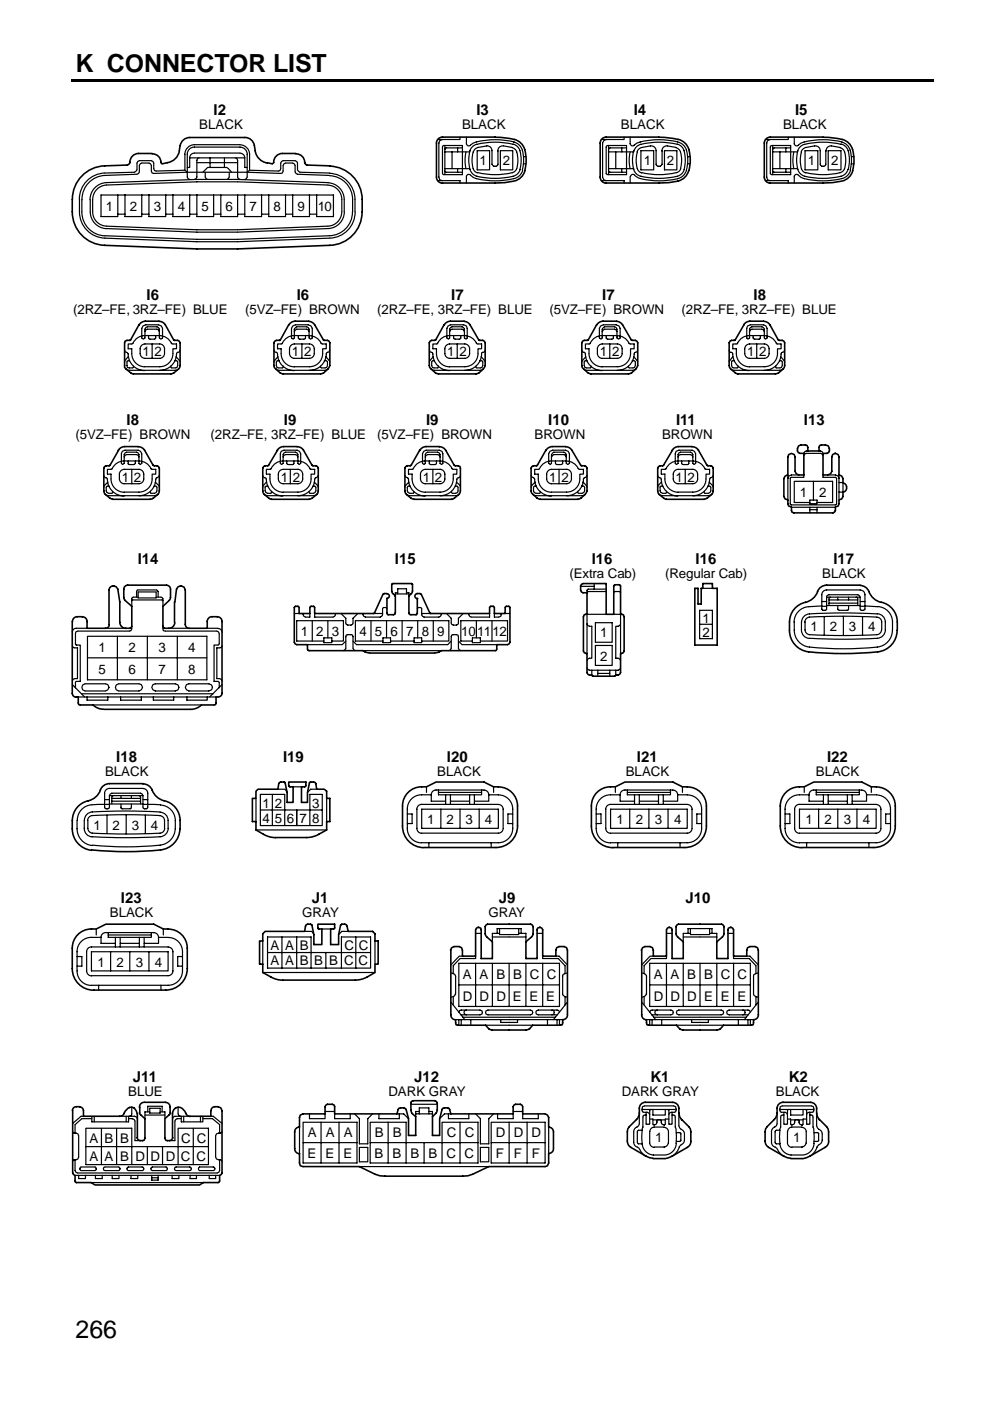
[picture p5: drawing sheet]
<svg xmlns="http://www.w3.org/2000/svg" width="210mm" height="297mm" viewBox="0 0 210 297" stroke-linecap="round" stroke-linejoin="round" font-family="sans-serif">
<defs><g id="words">
<g font-size="5.3">
<text x="16" y="15.2">K CONNECTOR LIST</text>
<text x="16" y="283.7">266</text>
</g>
<g font-size="3.2">
<text x="45.3" y="24.4">I2</text>
<text x="101" y="24.4">I3</text>
<text x="134.4" y="24.4">I4</text>
<text x="168.6" y="24.4">I5</text>
<text x="31.1" y="63.7">I6</text>
<text x="62.9" y="63.7">I6</text>
<text x="95.7" y="63.7">I7</text>
<text x="127.7" y="63.7">I7</text>
<text x="159.8" y="63.7">I8</text>
<text x="26.8" y="90.1">I8</text>
<text x="60.2" y="90.1">I9</text>
<text x="90.3" y="90.1">I9</text>
<text x="116.2" y="90.1">I10</text>
<text x="143.3" y="90.1">I11</text>
<text x="170.4" y="90.1">I13</text>
<text x="29.2" y="119.6">I14</text>
<text x="83.7" y="119.6">I15</text>
<text x="125.5" y="119.6">I16</text>
<text x="147.5" y="119.6">I16</text>
<text x="176.7" y="119.6">I17</text>
<text x="24.6" y="161.6">I18</text>
<text x="60" y="161.6">I19</text>
<text x="94.7" y="161.6">I20</text>
<text x="135" y="161.6">I21</text>
<text x="175.3" y="161.6">I22</text>
<text x="25.7" y="191.4">I23</text>
<text x="66.1" y="191.4">J1</text>
<text x="105.7" y="191.4">J9</text>
<text x="145.4" y="191.4">J10</text>
<text x="28.2" y="229.3">J11</text>
<text x="87.8" y="229.3">J12</text>
<text x="137.9" y="229.3">K1</text>
<text x="167.2" y="229.3">K2</text>
</g>
<g font-size="2.8">
<text x="42.2" y="27.4">BLACK</text>
<text x="98" y="27.4">BLACK</text>
<text x="131.7" y="27.4">BLACK</text>
<text x="166" y="27.4">BLACK</text>
<text x="101.7" y="35.1">1</text>
<text x="106.6" y="35.1">2</text>
<text x="136.5" y="35.1">1</text>
<text x="141.4" y="35.1">2</text>
<text x="171.3" y="35.1">1</text>
<text x="176.2" y="35.1">2</text>
<text x="22.4" y="44.6">1</text>
<text x="27.5" y="44.6">2</text>
<text x="32.6" y="44.6">3</text>
<text x="37.7" y="44.6">4</text>
<text x="42.8" y="44.6">5</text>
<text x="47.8" y="44.6">6</text>
<text x="52.9" y="44.6">7</text>
<text x="58" y="44.6">8</text>
<text x="63.1" y="44.6">9</text>
<text x="67.4" y="44.6">10</text>
<text x="15.5" y="66.7">(2RZ–FE, 3RZ–FE) BLUE</text>
<text x="52" y="66.7">(5VZ–FE) BROWN</text>
<text x="80" y="66.7">(2RZ–FE, 3RZ–FE) BLUE</text>
<text x="116.5" y="66.7">(5VZ–FE) BROWN</text>
<text x="144.5" y="66.7">(2RZ–FE, 3RZ–FE) BLUE</text>
<text x="30.2" y="75.6">1 2</text>
<text x="61.9" y="75.6">1 2</text>
<text x="94.8" y="75.6">1 2</text>
<text x="127.2" y="75.6">1 2</text>
<text x="158.4" y="75.6">1 2</text>
<text x="16" y="93.1">(5VZ–FE) BROWN</text>
<text x="44.6" y="93.1">(2RZ–FE, 3RZ–FE) BLUE</text>
<text x="80" y="93.1">(5VZ–FE) BROWN</text>
<text x="113.4" y="93.1">BROWN</text>
<text x="140.4" y="93.1">BROWN</text>
<text x="25.8" y="102.1">1 2</text>
<text x="59.5" y="102.1">1 2</text>
<text x="89.7" y="102.1">1 2</text>
<text x="116.4" y="102.1">1 2</text>
<text x="143.3" y="102.1">1 2</text>
<text x="169.6" y="105.4">1</text>
<text x="173.7" y="105.4">2</text>
<text x="120.7" y="122.5">(Extra Cab)</text>
<text x="141" y="122.5">(Regular Cab)</text>
<text x="174.3" y="122.5">BLACK</text>
<text x="63.8" y="134.9">1 2 3</text>
<text x="76.2" y="134.9">4 5 6 7 8 9</text>
<text x="97.8" y="134.9">101112</text>
<text x="127.3" y="135.2">1</text>
<text x="148.9" y="132">1</text>
<text x="148.9" y="135">2</text>
<text x="171.9" y="133.8">1</text>
<text x="175.9" y="133.8">2</text>
<text x="180" y="133.8">3</text>
<text x="184.1" y="133.8">4</text>
<text x="20.9" y="138.3">1</text>
<text x="20.9" y="142.9">5</text>
<text x="27.3" y="138.3">2</text>
<text x="27.3" y="142.9">6</text>
<text x="33.6" y="138.3">3</text>
<text x="33.6" y="142.9">7</text>
<text x="39.9" y="138.3">4</text>
<text x="39.9" y="142.9">8</text>
<text x="127.3" y="140.1">2</text>
<text x="22.3" y="164.5">BLACK</text>
<text x="92.7" y="164.5">BLACK</text>
<text x="132.7" y="164.5">BLACK</text>
<text x="173" y="164.5">BLACK</text>
<text x="55.6" y="171.2">1 2</text>
<text x="66.2" y="171.2">3</text>
<text x="19.8" y="175.9">1</text>
<text x="23.9" y="175.9">2</text>
<text x="27.9" y="175.9">3</text>
<text x="32" y="175.9">4</text>
<text x="55.6" y="174.5">4 5 6 7 8</text>
<text x="90.6" y="174.7">1</text>
<text x="94.7" y="174.7">2</text>
<text x="98.7" y="174.7">3</text>
<text x="102.8" y="174.7">4</text>
<text x="130.7" y="174.7">1</text>
<text x="134.8" y="174.7">2</text>
<text x="138.9" y="174.7">3</text>
<text x="142.9" y="174.7">4</text>
<text x="170.8" y="174.7">1</text>
<text x="174.8" y="174.7">2</text>
<text x="178.9" y="174.7">3</text>
<text x="183" y="174.7">4</text>
<text x="23.3" y="194.3">BLACK</text>
<text x="64.1" y="194.3">GRAY</text>
<text x="103.5" y="194.3">GRAY</text>
<text x="57.3" y="201.4">A</text>
<text x="60.5" y="201.4">A</text>
<text x="63.6" y="201.4">B</text>
<text x="73.1" y="201.4">C</text>
<text x="76.1" y="201.4">C</text>
<text x="20.7" y="204.9">1</text>
<text x="24.7" y="204.9">2</text>
<text x="28.8" y="204.9">3</text>
<text x="32.9" y="204.9">4</text>
<text x="57.3" y="204.7">A A B B B C C</text>
<text x="98.1" y="207.6">A A B B C C</text>
<text x="138.6" y="207.6">A A B B C C</text>
<text x="98.1" y="212.2">D D D E E E</text>
<text x="138.6" y="212.2">D D D E E E</text>
<text x="27.2" y="232.3">BLUE</text>
<text x="82.4" y="232.3">DARK GRAY</text>
<text x="131.8" y="232.3">DARK GRAY</text>
<text x="164.5" y="232.3">BLACK</text>
<text x="19" y="242.3">A B B</text>
<text x="38.4" y="242.3">C C</text>
<text x="65.2" y="245.6">E E E</text>
<text x="65.3" y="241.2">A A A</text>
<text x="79.4" y="245.6">B</text>
<text x="79.5" y="241.2">B</text>
<text x="83.2" y="245.6">B B B C</text>
<text x="83.3" y="241.2">B</text>
<text x="94.7" y="241.2">C C</text>
<text x="98.5" y="245.6">C</text>
<text x="105.2" y="241.2">D D D</text>
<text x="105.2" y="245.6">F</text>
<text x="109" y="245.6">F</text>
<text x="112.8" y="245.6">F</text>
<text x="138.9" y="242.2">1</text>
<text x="168.1" y="242.2">1</text>
<text x="19" y="246.2">A A B D D D C C</text>
</g>
</g></defs>
<path d="M15 16.7h183v.5h-183z" fill-rule="evenodd" fill="#000"/>
<g fill="none" stroke="#000" stroke-width=".25">
<path d="M34.1 34.5l.3 .2M39.2 36.1l-6.1 .2-.3-.1-.2-.4v-1.2l-.2-.4-.3-.1h-2.6l-.3 .1-.2 .4v1.4l-.5 .5-6.3 .2a5.6 5.6 0 0 0-5.4 5.6M39.2 36.1v-3.4a2.03 2.03 0 0 1 2-2h9.7a2.08 2.08 0 0 1 2 2v3.4M39.2 36.1l.5 .4M39.7 36.5l-7.1 .3-.3-.1-.2-.4v-1.2l-.2-.4-.3-.1h-1.5l-.4 .1-.2 .4v1.3l-.1 .4-.4 .1-6.7 .3a5.1 5.1 0 0 0-4.9 5.2M39.7 36.5h12.7M40.2 33.5v2h-.5M40.2 33.5h11.7M41.7 34.5h8.7M42.2 33.5l-.3 .1-.2 .4v3.5l-.1 .4-.4 .1M43 36.5l1-1h4.1l1 1M43.5 36.5v1l.2 .4 .3 .1"/>
<path d="M44.5 33.5v2M47.6 33.5v2M48.6 36.5v1l-.2 .4-.3 .1M49.9 33.5l.3 .1 .2 .4v3.5l.1 .4 .4 .1M50.9 31.2h-9.7a1.48 1.48 0 0 0-1.5 1.5v4.8l.2 .4 .3 .1M50.9 32.5h-9.7a1.02 1.02 0 0 0-1 1M50.9 32.5a1.02 1.02 0 0 1 1 1M50.9 31.2a1.48 1.48 0 0 1 1.5 1.5v4.8l-.2 .4-.3 .1M51.9 33.5v2h.5M52.4 36.5l7.1 .3 .4-.1 .1-.4v-1.2l.2-.4 .3-.1h1.6l.3 .1 .2 .4v1.3l.1 .4 .4 .1 6.7 .3M52.9 36.1l6.1 .2 .4-.1 .1-.4v-1.2l.2-.4 .3-.1h2.6l.3 .1 .2 .4v1.4l.5 .5 6.3 .2M52.9 36.1l-.5 .4"/>
<path d="M58 34.5l-.3 .2M69.5 38.7a3.6 3.6 0 0 1 3.5 3.6v2.6a3.5 3.5 0 0 1-3.4 3.6l-19.2 .7h-8.7l-19.2-.7M69.5 39.2a373.1 373.1 0 0 0-47.6 .1 3.1 3.1 0 0 0-2.2 3l-.1 2.6a3 3 0 0 0 3 3 335.8 335.8 0 0 0 47.6-.1 3.1 3.1 0 0 0 2.3-2.9v-2.6a3 3 0 0 0-3-3M69.6 38.7a376.6 376.6 0 0 0-47.8 .1 3.6 3.6 0 0 0-2.7 3.6M69.9 37.2a5.1 5.1 0 0 1 4.9 5.1l-.1 2.6a5 5 0 0 1-4.9 5.1 354.5 354.5 0 0 1-48.4-.1 5.1 5.1 0 0 1-4-5v-2.6M69.9 36.7a5.6 5.6 0 0 1 5.4 5.6v2.6M92.8 38.3h4.7v.5M93.8 29.6l-.6 .2-.2 .5v7.2l.2 .6 .6 .2M93.9 30.9l4.1-.1v6.2l-4.1-.1zM94.3 36.3l.3 .2h3.4M94.3 30.8v6.2M94.3 32.2h5.3"/>
<path d="M94.3 35.8h5.3M95.8 32.2v3.6M97 31.4v.8M97 35.8v.7M97.5 29.1v.5h-4.7M98 31.4h-3.4l-.3 .3M98.8 32.2l-.2 1.8 .2 1.8M98.9 37.5a.5 .5 0 0 1 .3-.5 .5 .5 0 0 1 .5 .1 4.5 4.5 0 0 0 3 1.1l3.4 .1 2.9-.4M98.9 29.1v1.3a.51 .51 0 0 0 .3 .5 .51 .51 0 0 0 .5-.1M98.9 37.5v1.3M99.7 31.9a6.5 6.5 0 0 0 .3 4.8 4 4 0 0 0 3 1 13.5 13.5 0 0 0 6.6-.7l.7-1.1M101.2 31.9h2.6v4.1h-2.6z"/>
<path d="M101.3 31.3l1.9-.4a1.02 1.02 0 0 1 1.1 1v2.9l.4 .4 .8-.1 .1-.3v-2.9M101.3 31.3a2.16 2.16 0 0 0-1.2 2.3 4.4 4.4 0 0 0 .6 2.7l.5 .4M106.1 31.9h2.6v4.1h-2.6zM106.7 30.9a1.02 1.02 0 0 0-1.1 1.1M106.8 30.9l1.8 .4M108.6 31.3a1.3 1.3 0 0 1 1 .9M108.8 30.6a16.2 16.2 0 0 0-8.1 .1 2.04 2.04 0 0 0-1.1 1.3M108.8 30.6a3.1 3.1 0 0 1 1.7 3.3l-.3 2M108.9 30.1a3.1 3.1 0 0 1 2.1 3.4l-.3 2.5M109 30.1l-1.7-.3-2.3-.2a14.3 14.3 0 0 0-4.7 .7l-.6 .5M109.6 32.2l.2 1.1a4.6 4.6 0 0 1-.6 3 11.8 11.8 0 0 1-6 .6l-1.9-.3M110.8 36.1a2.44 2.44 0 0 1-1.8 1.8"/>
<path d="M111 33.2h.5M111 34.7h.5M127.5 38.3h4.8v.5M128.5 29.6l-.5 .2-.2 .5v7.2l.2 .6 .5 .2M128.6 30.9l4.2-.1v6.2l-4.2-.1zM129 36.3l.4 .2h3.4M129 32.2h5.4M129 35.8h5.4M129 30.8v6.2M130.6 32.2v3.6M131.8 31.4v.8M131.8 35.8v.7"/>
<path d="M132.3 29.1v.5h-4.8M132.8 31.4h-3.4h-.3l-.1 .3M133.6 29.1v1.3a.51 .51 0 0 0 .3 .5 .51 .51 0 0 0 .6-.1M133.6 32.2l-.2 1.8 .2 1.8M133.6 37.5v1.3M133.7 37.5a.5 .5 0 0 1 .3-.5 .5 .5 0 0 1 .5 .1l.6 .5 .6 .2M134.4 31.9a6.5 6.5 0 0 0 .4 4.8 4.5 4.5 0 0 0 3 1 13.5 13.5 0 0 0 6.6-.7l.7-1.1M135.1 32.2l-.2 1.1a4.9 4.9 0 0 0 .6 3l.5 .4M135.7 30.1a15.3 15.3 0 0 1 8.8 .3 4.7 4.7 0 0 1 1.3 4.4l-.3 1.2M135.8 30.1l-.8 .2-.5 .5M135.9 31.9h2.7v4.1h-2.7zM140.4 31.9v2.9l-.4 .4-.8-.1-.1-.3v-2.9a1.04 1.04 0 0 0-1.2-1l-1.8 .4a1.34 1.34 0 0 0-1 .9"/>
<path d="M140.9 31.9h2.6v4.1h-2.6zM143.3 31.3a1.3 1.3 0 0 1 1 .9M143.4 36.6a15.9 15.9 0 0 1-7.3 0M143.4 31.3l-1.9-.4a1.02 1.02 0 0 0-1.1 1.1M143.6 30.6a16.2 16.2 0 0 0-8.1 .1 2.04 2.04 0 0 0-1.1 1.3M143.6 30.6a3.1 3.1 0 0 1 1.7 3.3l-.3 2M144.3 32.2l.2 1.8-.2 1.8M144.3 35.8a1.28 1.28 0 0 1-.9 .8M145.5 36.1a3 3 0 0 1-3.1 2 17 17 0 0 1-6.6-.2M145.8 33.2h.5M145.8 34.7h.5M162.3 38.3h4.8v.5"/>
<path d="M163.3 29.6l-.6 .2-.1 .5v7.2l.1 .6 .6 .2M163.4 30.9l4.2-.1v6.2l-4.2-.1zM163.8 36.3l.4 .2h3.4M163.8 32.2h5.3M163.8 35.8h5.3M163.8 30.8v6.2M165.4 32.2v3.6M166.6 31.4v.8M166.6 35.8v.7M167.1 29.1v.5h-4.8M167.6 31.4h-3.4h-.3l-.1 .3M168.3 32.2l-.2 1.8 .2 1.8"/>
<path d="M168.4 29.1v1.3a.51 .51 0 0 0 .3 .5 .51 .51 0 0 0 .5-.1M169.2 31.9a6.5 6.5 0 0 0 .4 4.8 4 4 0 0 0 2.9 1 13.4 13.4 0 0 0 6.6-.7l.7-1.1M169.2 30.8a7.9 7.9 0 0 1 4.2-1.1l1.1-.1a13.3 13.3 0 0 1 4.5 .7 3.8 3.8 0 0 1 1.5 3.6l-.2 2.1M169.9 32.2l-.2 1.1a4.9 4.9 0 0 0 .6 3l.5 .4M170.6 30.6a2.04 2.04 0 0 0-1.5 1.4M170.7 30.6a16.7 16.7 0 0 1 7.6 0M170.7 31.9h2.7v4.1h-2.7zM172.7 30.9h.1a1.02 1.02 0 0 1 1.1 1v2.9l.3 .4 .8-.1 .1-.3v-2.9M172.7 30.9l-1.8 .4a1.34 1.34 0 0 0-1 .9M175.6 31.9h2.7v4.1h-2.7zM178.1 31.3l-1.8-.4a1.02 1.02 0 0 0-1.1 1.1M178.1 31.3a1.3 1.3 0 0 1 1 .9"/>
<path d="M178.3 30.5a3 3 0 0 1 1.8 3.4l-.3 2M178.5 37.9l-2.3 .4h-1.7a14 14 0 0 1-4.7-.7l-.6-.5a.5 .5 0 0 0-.5-.1 .5 .5 0 0 0-.3 .5v1.3M179.1 32.2l.2 1.1a4.6 4.6 0 0 1-.6 3 11.8 11.8 0 0 1-6 .6l-1.8-.3M180.3 36.1a2.44 2.44 0 0 1-1.8 1.8M180.5 33.2h.6M180.5 34.7h.6M16.8 42.3v2.6a5.6 5.6 0 0 0 5.5 5.6M19.1 42.3a5.9 5.9 0 0 0 1 5.1 3.6 3.6 0 0 0 2.4 1.1M25 41.3v4.6h-3.6v-4.6h25.4M25 45.4h1.5M26.5 41.3v4.6h3.6v-4.6M30.1 45.4h1.5"/>
<path d="M31.6 41.3v4.6h3.5v-4.6M35.1 45.4h1.6M36.7 41.3v4.6h3.5v-4.6M40.2 45.4h1.5M41.7 41.3v4.6h3.6v-4.6M45.3 45.4h1.5M46.8 41.3h3.6v4.6h-3.6zM50.4 41.3h1.5M50.4 45.4h1.5M51.9 41.3h3.6v4.6h-3.6zM55.5 41.3h1.5M55.5 45.4h1.5"/>
<path d="M57 41.3h3.5v4.6h-3.5zM60.5 41.3h1.6M60.5 45.4h1.6M62.1 41.3h3.5v4.6h-3.5zM65.6 41.3h1.5M65.6 45.4h1.5M67.1 41.3h3.6v4.6h-3.6zM75.3 44.9a5.5 5.5 0 0 1-5.4 5.6l-19.5 .8h-8.7l-19.5-.8M26.4 74.2l.1 .4 .5 .2 .2 .2a3.5 3.5 0 0 0 3.4 3.6M26.8 78.3l.6 .2h9.8l.6-.2M27.2 75.6l-.8 .9v.2M27.4 76.5l-.5 .1 .1 1.3 1.1 .1 .3-.2-.1-.2"/>
<path d="M30 73.2l.7-.3h3.2a1.05 1.05 0 0 1 1 1v1.1a1.05 1.05 0 0 1-1 1h-3.2a1.05 1.05 0 0 1-1-1v-1.1zM30.3 69.1l.6-.2h2.7l.6 .2 .3 .5v2.1l-.4 .2-.3-.2v-1.9l-.2-.3-.3-.2h-2.1l-.3 .2-.2 .3v1.9l-.3 .2-.3-.2v-2.1zM30.7 70.3l.2-.3 .3-.2h2.1l.3 .2 .2 .3M31.5 71.1v.6l.3 .2 1.1-.1 .1-.7M32.3 72.9v3.1M33.9 71.2a3 3 0 0 1 2.6 1.7h.9v1h-.7a3 3 0 0 1-2.8 3.9h-3.2M33.9 71.1h-3.2a2.98 2.98 0 0 0-2.7 1.8h-.8v1h.7a3 3 0 0 0 2.8 3.9M37.1 76.5h.3l.3 .2v.8l-.2 .4-1.1 .1-.2-.2v-.2M37.3 75.6l.9 1.1M38.2 74.2l-.2 .4-.5 .2a3.7 3.7 0 0 1-3.6 3.7M58.1 74.2l.2 .4 .5 .2a3.7 3.7 0 0 0 3.6 3.8M58.5 78.3l.6 .2h9.8l.6-.2"/>
<path d="M58.9 75.6l-.8 1.1M59.2 76.5h-.4l-.2 .2v.8l.2 .4 1.1 .1 .2-.2-.1-.2M61.7 73.2l.7-.3h3.2a1.05 1.05 0 0 1 1 1v1.1a1.05 1.05 0 0 1-1 1h-3.2a1.05 1.05 0 0 1-1-1v-1.1zM62.1 69.1l.6-.2h2.7l.6 .2 .2 .5v2.1l-.3 .2-.4-.2v-1.9l-.1-.3-.4-.2h-2.1l-.5 .5v1.9l-.3 .2-.3-.2v-2.1zM62.4 70.3l.5-.5h2.1l.4 .2 .1 .3M63.2 71.1v.6l.4 .2 1.1-.1 .1-.7M64 72.9v3.1M65.5 71.2a2.95 2.95 0 0 1 2.7 1.7h1v1h-.8a3 3 0 0 1-2.8 3.9h-3.2a3 3 0 0 1-2.8-3.9h-.8v-1h1l.1-.1M65.6 71.1h-3.2a2.75 2.75 0 0 0-2.5 1.6M68.7 76.5h.5l.2 .2v.8l-.1 .4-1.1 .1-.3-.2 .1-.2M69.1 75.6l.8 1.1M69.9 74.2l-.1 .4-.5 .2a3.7 3.7 0 0 1-3.7 3.7"/>
<path d="M91 74.2l.2 .4 .5 .2a3.7 3.7 0 0 0 3.6 3.8M91.4 78.3l.6 .2h9.9l.5-.2M91.9 75.6l-.9 1.1M92.1 76.5h-.3l-.3 .2v.8l.2 .4 1.1 .1 .2-.4M95 69.1l.5-.2h2.8l.6 .2 .2 .5v2.1l-.3 .2-.3-.2v-1.9l-.2-.3-.3-.2h-2.2l-.3 .2-.2 .3v1.9l-.2 .2-.4-.2v-2.1zM95.3 70.3l.2-.3 .3-.2h2.2l.3 .2 .2 .3M96.2 71.1v.6l.3 .2 1.1-.1 .1-.7M96.9 72.9v3.1M98.5 71.2a2.95 2.95 0 0 1 2.7 1.7h.9v1h-.8a3 3 0 0 1-2.7 3.9h-3.3a3 3 0 0 1-2.8-3.9h-.7v-1h.9l.1-.1M98.6 71.1h-3.3a2.75 2.75 0 0 0-2.5 1.6M99.6 75v-1.1a1.04 1.04 0 0 0-1-1h-3.3a1.05 1.05 0 0 0-1 1v1.1a1.05 1.05 0 0 0 1 1h3.3a1.05 1.05 0 0 0 1-1M101.7 76.5h.4l.3 .2v.8l-.2 .4-1.1 .1-.3-.2 .1-.2"/>
<path d="M102 75.6l.9 1.1M102.9 74.2l-.2 .4-.6 .2a3.5 3.5 0 0 1-3.5 3.7M123.4 74.2l.1 .4 .5 .2a3.7 3.7 0 0 0 3.7 3.8M123.8 78.3l.6 .2h9.8l.6-.2M124.2 75.6l-.8 1.1M124.5 76.5h-.4l-.2 .2v.8l.1 .4 1.1 .1 .3-.2-.1-.2M126.7 73.9a1.05 1.05 0 0 1 1-1h3.2a1.04 1.04 0 0 1 1 1v1.1a1.04 1.04 0 0 1-1 1h-3.2a1.04 1.04 0 0 1-1-1v-1.1M127.3 69.1l.6-.2h2.7l.6 .2 .3 .5v2.1l-.4 .2-.3-.2v-1.9l-.2-.3-.3-.2h-2.1l-.5 .5v1.9l-.3 .2-.3-.2v-2.1zM127.7 70.3l.5-.5h2.1l.3 .2 .2 .3M128.5 71.1v.6l.4 .2 1.1-.1v-.7M129.3 72.9v3.1M130.8 71.2a2.95 2.95 0 0 1 2.7 1.7h1v1h-.8a3 3 0 0 1-2.8 3.9h-3.2a3 3 0 0 1-2.8-3.9h-.8v-1h1v-.1"/>
<path d="M130.9 71.1h-3.2a2.75 2.75 0 0 0-2.5 1.6M134 76.5h.5l.2 .2v.8l-.2 .4-1.1 .1-.2-.2 .1-.2M134.4 75.6l.8 1.1M135.2 74.2l-.2 .4-.5 .2a3.7 3.7 0 0 1-3.6 3.7M154.6 74.2l.1 .4 .6 .2a3.7 3.7 0 0 0 3.5 3.8M154.9 78.3l.7 .2h9.8l.6-.2M155.4 75.6l-.8 .9v.2M155.7 76.5l-.6 .1v.9l.2 .4 1 .1 .2-.2v-.2M158.5 69.1l.6-.2h2.8l.5 .2 .2 .5v2.1l-.3 .2-.2-.2v-1.9l-.2-.3-.4-.2h-2.1l-.3 .2-.2 .3v1.9l-.3 .2-.3-.2v-2.1zM158.9 70.3l.2-.3 .3-.2h2.1l.4 .2 .2 .3M159.7 71.1v.6l.3 .2 1.1-.1 .1-.7M160.4 72.9v3.1"/>
<path d="M162.1 71.1h-3.2a2.8 2.8 0 0 0-2.6 1.8h-.9v1h.7a3 3 0 0 0 2.8 3.9h3.2a3 3 0 0 0 2.7-3.9h.8v-1h-.9a2.78 2.78 0 0 0-2.6-1.7M163.1 75v-1.1a1.04 1.04 0 0 0-1-1h-3.2a1.05 1.05 0 0 0-1 1v1.1a1.05 1.05 0 0 0 1 1h3.2a1.05 1.05 0 0 0 1-1M165.3 76.5h.3l.3 .2v.8l-.2 .4-1.1 .1-.2-.2 .1-.2M165.5 75.6l.9 1.1M166.4 74.2l-.2 .4-.5 .2a3.7 3.7 0 0 1-3.6 3.7M25.9 95.7l.6-.3h2.8l.5 .3 .3 .5v2l-.4 .3-.2-.3v-1.8l-.2-.4-.3-.1h-2.2l-.3 .1-.2 .4v1.8l-.3 .3-.3-.3v-2zM26.3 96.9l.2-.4 .3-.1h2.2l.3 .1 .2 .4M27.2 97.7v.7l.2 .1 1.1-.1 .2-.2v-.5M27.9 99.5v3.1M59.3 99.8l.7-.3h3.2a1.05 1.05 0 0 1 1 1v1a1.05 1.05 0 0 1-1 1.1h-3.2a1.05 1.05 0 0 1-1-1.1v-1zM59.6 95.7l.6-.3h2.8l.5 .3 .3 .5v2l-.4 .3-.2-.3v-1.8l-.2-.4-.3-.1h-2.2l-.3 .1-.2 .4v1.8l-.3 .3-.3-.3v-2zM60 96.9l.2-.4 .3-.1h2.2l.3 .1 .2 .4"/>
<path d="M60.8 97.7v.5l.3 .3 1.1-.1 .1-.7M61.6 99.5v3.1M89.8 95.7l.5-.3h2.8l.6 .3 .2 .5v2l-.3 .3-.3-.3v-1.8l-.2-.4-.3-.1h-2.1l-.4 .1-.1 .4v1.8l-.3 .3-.3-.3v-2zM90.2 96.9l.1-.4 .4-.1h2.1l.3 .1 .2 .4M91 97.7v.5l.3 .3 1.2-.1v-.7M91.8 99.5v3.1M116.2 99.8l.7-.3h3.2a1.05 1.05 0 0 1 1.1 1v1a1.05 1.05 0 0 1-1.1 1.1h-3.2a1.05 1.05 0 0 1-1-1.1v-1zM116.6 95.7l.6-.3h2.7l.6 .3 .2 .5v2l-.3 .3-.3-.3v-1.8l-.2-.4-.4-.1h-2.1l-.5 .5v1.8l-.2 .3-.4-.3v-2zM116.9 96.9l.5-.5h2.1l.4 .1 .2 .4M117.8 97.7v.5l.3 .3 1.1-.1 .1-.7M118.5 99.5v3.1M120.1 97.8a2.95 2.95 0 0 1 2.7 1.7h.9v1h-.8a3 3 0 0 1-2.8 3.8h-3.2"/>
<path d="M120.1 97.7h-3.2a2.8 2.8 0 0 0-2.6 1.8h-.9v1h.7a3 3 0 0 0 2.8 3.9M141.2 99.3l-.1 .2h-.9v1h.8a3 3 0 0 0 2.8 3.9M141.2 99.3a2.75 2.75 0 0 1 2.6-1.6l3.1 .1a2.78 2.78 0 0 1 2.6 1.7h1v1h-.8a3 3 0 0 1-2.8 3.8h-3.1M143.1 99.8l.7-.3h3.1a1.05 1.05 0 0 1 1 1v1a1.05 1.05 0 0 1-1 1.1h-3.1a1.05 1.05 0 0 1-1.1-1.1v-1zM143.3 95.7l.6-.3h2.8l.5 .3 .3 .5v2l-.3 .3-.3-.3v-1.8l-.2-.4-.3-.1h-2.1l-.4 .1-.1 .4v1.8l-.4 .3-.2-.3v-2zM143.8 96.9l.1-.4 .4-.1h2.1l.3 .1 .2 .4M144.5 97.7v.5l.4 .3 1.1-.1v-.7M145.3 99.5v3.1M170.4 96.6l.2-.3 .3-.2h3.1l.3 .2 .2 .3M171.3 95.6l-.7 .2-.2 .3M173.7 95.6l.6 .2 .2 .3M22 100.8l.1 .3 .6 .3a3.7 3.7 0 0 0 3.6 3.8"/>
<path d="M22.4 104.8l.6 .3h9.8l.6-.3M22.9 102.2l-.9 .9v.2M23.1 103.1h-.3l-.3 .2v.8l.2 .3 .3 .2h.7l.3-.2-.1-.2M25.3 100.5a1.05 1.05 0 0 1 1-1h3.2a1.04 1.04 0 0 1 1 1v1a1.04 1.04 0 0 1-1 1.1h-3.2a1.04 1.04 0 0 1-1-1.1v-1M26.3 104.3h3.2a3 3 0 0 0 2.8-3.8h.7v-1h-.9a2.86 2.86 0 0 0-2.6-1.8h-3.2a2.8 2.8 0 0 0-2.6 1.8h-.9v1h.7a3 3 0 0 0 2.8 3.9M32.7 103.1h.3l.3 .2v.8l-.2 .3-.3 .2h-.8l-.2-.2 .1-.2M32.9 102.2l.9 .9v.2M33.8 100.8l-.2 .3-.5 .3a3.7 3.7 0 0 1-3.6 3.7M55.7 100.8l.1 .3 .6 .3a3.7 3.7 0 0 0 3.5 3.8M56 104.8l.7 .3h9.8l.6-.3M56.5 102.2l-.8 .9v.2M56.8 103.1l-.6 .1v.9l.2 .3 .3 .2h.7l.3-.2-.1-.2"/>
<path d="M60 104.3h3.2a3 3 0 0 0 2.8-3.8h.7v-1h-.9a2.86 2.86 0 0 0-2.6-1.8h-3.2a2.8 2.8 0 0 0-2.6 1.8h-.9v1h.7a3 3 0 0 0 2.8 3.9M66.4 103.1h.3l.3 .2v.8l-.2 .3-.3 .2h-.8l-.2-.4M66.6 102.2l.7 .7 .2 .4M67.5 100.8l-.2 .3-.5 .3a3.7 3.7 0 0 1-3.6 3.7M85.9 100.8l.1 .3 .5 .3a3.7 3.7 0 0 0 3.7 3.8M86.2 104.8l.7 .3h9.7l.7-.3M86.7 102.2l-.8 .9v.2M87 103.1h-.4l-.2 .2v.8l.1 .3 .4 .2h.7l.2-.2-.1-.2M90.2 104.3h3.1a3 3 0 0 0 2.8-3.8h.8v-1h-.9a3.1 3.1 0 0 0-2.7-1.8h-3.1a2.8 2.8 0 0 0-2.7 1.8h-.9v1h.8a3 3 0 0 0 2.8 3.9M94.3 101.5v-1a1.04 1.04 0 0 0-1-1h-3.1a1.05 1.05 0 0 0-1.1 1l.1 1a1.05 1.05 0 0 0 1 1.1h3.1a1.05 1.05 0 0 0 1-1.1M96.5 103.1h.4l.2 .2-.1 1.1-1.1 .2-.2-.2 .1-.2M96.8 102.2l.7 .7 .1 .4"/>
<path d="M97.6 100.8l-.1 .3-.6 .3a3.7 3.7 0 0 1-3.6 3.7M112.6 100.8l.2 .3 .5 .3a3.7 3.7 0 0 0 3.6 3.8M113 104.8l.6 .3h9.8l.6-.3M113.5 102.2l-.7 .7-.2 .4M113.7 103.1h-.3l-.3 .2v.8l.2 .3 .3 .2h.8l.2-.2v-.2M123.3 103.1h.4l.3 .2v.8l-.2 .3-.4 .2h-.7l-.3-.2 .1-.2M123.6 102.2l.7 .7 .2 .4M124.5 100.8l-.2 .3-.5 .3a3.7 3.7 0 0 1-3.7 3.7M139.4 100.8l.1 .3 .6 .3a3.7 3.7 0 0 0 3.6 3.8M139.8 104.8l.7 .3h9.7l.7-.3M140.2 102.2l-.8 .9v.2M140.5 103.1l-.5 .1v.9l.1 .3 .4 .2h.6l.3-.2-.1-.2"/>
<path d="M150.1 103.1h.4l.2 .2v.8l-.2 .3-.3 .2h-.8l-.1-.2 .1-.2M150.4 102.2l.6 .7 .2 .4M151.2 100.8l-.2 .3-.5 .3a3.7 3.7 0 0 1-3.6 3.7M167 100.7v5.3M167.8 107.6h9.3M169.3 100.7h-1.5l-.6 .3-.2 .5M170.4 100.7v.5l-2.8 .1v5.7h9.7l.1-5.5-.3-.3h-2.6v-.5M171.7 106h1.5v.8h-1.5zM171.7 106.5h-3.3v-4.4h8.1v4.4h-3.3M171.7 107.6v1.1M171.7 108.1h1.5M172.5 102.1v3.9"/>
<path d="M173.2 107.6v1.1M175.5 100.7h1.6l.6 .3 .2 .5M177.9 102.3h.8v2h-.8M177.9 100.7v5.2M15.3 136.8l.2 .5 .9 .1v6.5h-.6l-.3 .1-.2 .4M18.5 133.2h-2.3a.82 .82 0 0 0-.9 .9M18.5 134.9h25.4v9.2h-25.4zM18.5 139.5h25.4M22.4 133.2h4.3M24.9 134.9v9.2M27.9 132.8l-.1 .9-.4 .1h-10.9l-.4 .2-.1 2.7 1 .1v7.7l-1 .1v1.2M27.9 127.4l.2-.2h6.2l.2 .2"/>
<path d="M29 126.6v-1.2l.2-.3h4l.3 .3v1.2M29.3 126.6l-1.3 .1-.1 1.9M29.3 125.5h3.8v1.3h-3.8zM31.2 134.9v9.2M33.1 126.6l1.3 .1 .1 .2v1.7M34.5 132.8l.1 .9 .5 .1h10.9l.3 .2 .2 .3v2.2l-.3 .3h-.8v7.7l1 .1 .1 1.2M35.8 133.2h4.3M37.6 134.9v9.2M43.9 133.2h2.3M46.2 133.3h.1a.79 .79 0 0 1 .8 .8M47.1 136.8l-.2 .5-.9 .1v6.5h.6l.3 .1 .2 .4M62.4 130.1h1"/>
<path d="M64.3 130.1l.1 .6 .4 .1h.9v-.7M66.2 131.6v4.3M66.7 130.1v.7h3.9l.4-.1 .1-.6M68.7 135.9h-5.8v-4.3h9.9v4.3h-2.4M68.7 135.2h1.7v1.1h-1.7zM69.5 131.6v3.6M72.3 130.1l1 1v1l.1 .3 .3 .1h.7l.4-.1v-1.3l1.1-1M72.8 138l.4-.2 .1-.4v-2.4l.1-.4h.3h1.1v2.8l.2 .4 .4 .2M73.3 135.9l-.7 .8h-7.4M74.8 135.9l.8 .8h19.3l.8-.8M77 138h16.6M78.7 131.6v4.3"/>
<path d="M79.2 130.1h1.9M81.2 135.9h-5.8v-4.3h19.8v4.3h-5.8M81.2 135.2h1.6v1.1h-1.6zM82 131.6v3.6M82 129.1l-.2-.3-.6 .1-.1 1.4-.2 .4-.3 .1h-3.1l-.4-.1-.1-.6M82.8 135.9h5M83.8 125.9h2.9M84.3 125.9v-1.1h1.9v1.1M84.3 125.7h-.5v.7M85.3 131.6v4.3M86.2 125.7h.5v.7M87.8 135.2h1.6v1.1h-1.6z"/>
<path d="M88.5 129.1a.6 .6 0 0 1 .8-.2l.1 1.4 .2 .4 .3 .1h3.1l.4-.1 .2-.6M88.6 131.6v3.6M89.4 130.1h2M91.9 131.6v4.3M94.7 130.1l1 1v1l.1 .3 .3 .1h.7l.3-.1 .1-1.3 1-1M95.2 138l.3-.2 .2-.4v-2.4l.1-.4h.3h1l.1 2.8 .2 .4 .3 .2M97.2 135.9l.8 .8h7.3M99.4 130.1l.2 .6 .3 .1h3.9v-.7M100.2 135.9h-2.5v-4.3h9.9v4.3h-5.7M100.2 135.2h1.7v1.1h-1.7zM101 131.6v3.6M104.3 131.6v4.3"/>
<path d="M104.8 130.1v.7h.9l.5-.1 .1-.6M107.1 130.1h1M123.1 124.3h2.9M124.5 132.3l.1 .3 .9 .2v6.8l-.9 .1-.1 .4M126 123.7v1.2M126.2 132h3.6v4.2h-3.6zM126.2 136.8h3.6v4.3h-3.6zM128.5 124.9h-3.8l-.2 .3v.5l.2-.3h3.8M128.5 130.2h-4v8.3M130.1 125.7l.3-.3h.9l.3 .3M130.1 130.2h1.5v8.3M131.6 132.3l-.2 .3-.8 .2v6.8l.8 .1 .2 .4"/>
<path d="M148.3 132.4h2.7M148.3 129.4h2.7v6h-2.7zM149 124.7h2M169.9 131.9v1.6a1.75 1.75 0 0 0 1.6 1.8M170.7 131.9v1.6a1.05 1.05 0 0 0 .9 1.1 115.1 115.1 0 0 0 14.7-.1l.5-.6 .1-.4M171.6 130.2l7.2-.2 7.2 .2M171.6 130.2a1.73 1.73 0 0 0-1.6 1.7M174.2 128.5a9.9 9.9 0 0 0-4.1 .5 3.3 3.3 0 0 0-1.7 2.9M174.2 128.6h1.1M174.2 127.5h1.1M174.8 130.8v3.8M175.3 126.6v2.5l-.1 .2-.7 .1-.3-.3v-3a1.01 1.01 0 0 1 1.1-1h7.1a.99 .99 0 0 1 1 1v3l-.4 .3h-.4l-.2-.3v-2.5"/>
<path d="M175.3 126.6v-.3l.5-.2h6.1l.3 .2 .2 .3M175.3 126.6h7.1M175.3 128.4h7.1M175.8 127.2h6.1M175.8 127.9h6.1M176 126.6l-.2 .3v1.5M177.6 128.4v.7l.4 .3 1.8-.1 .1-.9M177.6 126.6v.6M178.8 130.7v4M179.9 126.6v.6M181.5 126.6l.3 .1 .1 .2v1.5M182.4 128.6h1"/>
<path d="M182.4 127.5h1M182.9 130.8v3.8M183.4 128.5l2.7 .1M185.9 130.8h-.8a111.9 111.9 0 0 0-13.9 .1 1.08 1.08 0 0 0-.6 1M185.9 130.9a1.04 1.04 0 0 1 1 1v1.6M186 130.1a1.75 1.75 0 0 1 1.7 1.8 3.1 3.1 0 0 1-.5 2.9 2.38 2.38 0 0 1-2 .6l-7.1 .1-6.5-.2M186.1 128.6a3.3 3.3 0 0 1 3.1 3.3 5.2 5.2 0 0 1-.9 4.1 4.8 4.8 0 0 1-3.9 1.3 66.2 66.2 0 0 1-13.4-.2 3.6 3.6 0 0 1-2.6-3.5v-1.7M15.3 145.1l2.6 2.7M16.6 147.8h29.2M17.3 147.1h27.9M17.5 145.2l.5-.2h4.4l.5 .1 .2 .6-.2 .5-.5 .3h-4.4l-.5-.3-.1-.5zM18.5 147.8v.6h4.4v-.6"/>
<path d="M19.7 149.5h23M24.6 145.2l.5-.2h4.4l.5 .1 .2 .6-.2 .5-.5 .3h-4.4l-.5-.3-.1-.5zM25.6 147.8v.6h4.4v-.6M32.4 145.1l.5-.1h4.3l.6 .2 .1 .5-.1 .5-.6 .3h-4.3l-.5-.3-.2-.5zM32.5 147.8v.6h4.3v-.6M39.5 145.1l.5-.1h4.3l.6 .2 .1 .5-.1 .5-.6 .3h-4.3l-.5-.3-.2-.5zM39.6 147.8v.6h4.3v-.6M47.1 145.1l-2.7 2.7M124.5 141.6l.1 .3 .4 .2h6.1l.3-.2 .2-.3M125.5 142.1v1M126.7 142.1v1.3M126.7 142.8h2.6"/>
<path d="M129.3 142.1v1.3M130.6 142.1v1M16.3 173.9a5.1 5.1 0 0 0 1 4.2 3.6 3.6 0 0 0 2.3 1.2M17.9 173.9v1.7a1.72 1.72 0 0 0 1.7 1.8 113.4 113.4 0 0 0 14.8-.1 1.78 1.78 0 0 0 1.3-1.7M19.6 179.2a71.4 71.4 0 0 0 14.4 0M22.2 169.5h1M22.7 172.8v3.9M23.2 170.5h-1a6.9 6.9 0 0 0-4.7 .9 3.3 3.3 0 0 0-1.1 2.5M23.2 168.7v2.4a.6 .6 0 0 1-.9 .3l-.1-3.2a1.01 1.01 0 0 1 1-1h7.1a.99 .99 0 0 1 1 1v2.9a.6 .6 0 0 1-.9 .3l-.1-2.7M23.2 168.7l.2-.4 .3-.1h6.1l.3 .1 .2 .4M23.2 170.5h7.1M23.2 168.7h7.1"/>
<path d="M23.7 169.3h6.1M23.7 169.9h6.1M24 168.7l-.2 .1-.1 .2v1.5M25.7 170.5v.9l.2 .1 1.9-.1 .1-.9M25.7 168.7v.6M26.8 172.7v4.1M27.9 168.7v.6M29.5 168.7l.2 .1 .1 .2v1.5M30.3 170.5l3.7 .1M30.3 169.5h1M30.8 172.8v3.9M33.9 172.9a1.04 1.04 0 0 1 1 1v1.7"/>
<path d="M34 172.9l-2.5-.1a106.1 106.1 0 0 0-12.3 .2l-.3 .2a3.1 3.1 0 0 0-.2 2.8l.5 .5 .4 .1M34 172.2l-1.7-.1a110.2 110.2 0 0 0-13.2 .1 1.73 1.73 0 0 0-1.2 1.7M34 172.2a1.75 1.75 0 0 1 1.6 1.7v1.7M34 170.7a3.3 3.3 0 0 1 3.2 3.2 4.3 4.3 0 0 1-2 4.9l-1.2 .4M34.9 175.6a1.06 1.06 0 0 1-.9 1l-7.2 .2-7.2-.2M54.3 169.3v4.9M54.3 176h15M55.2 171.7h13.1M57.7 168.4v6.6M58.9 167.3h1.6l.4 .7M60.4 175v-6.6h-5.2v6.6h13.1v-6.6h-2.6v6.6M62.1 166.8h1.8"/>
<path d="M62.9 171.7v3.3M67.1 167.3h-1.2l-.7 .7M69.3 169.3v4.9M86.4 172.6h1v2h-1M88.4 171.6a1 1 0 0 1 1-1.1l16.3 .1a.99 .99 0 0 1 1 1v4M88.4 171.6v4a1.02 1.02 0 0 0 1 1.1l16.3-.1a1.02 1.02 0 0 0 1-.9M89.4 171.6h16.3v4h-16.3zM90.4 166.8v1.2M90.9 178.7v1M91.4 168.5a1 1 0 0 1 1.1-1h10.1a.99 .99 0 0 1 1 1M91.4 168.5h-2a3 3 0 0 0-3 3.1v4a3 3 0 0 0 2.9 3.1M91.4 168.5v1.4h3.1"/>
<path d="M93 167.5v1h9.1v-1M93 168h9.1M93.5 171.6v4M94.5 168.5v2M95.5 169.9h4.1M95.5 168.5v2M97.5 171.6v4M99.6 168.5v2M100.6 168.5v2M101.6 171.6v4M103.6 168.5v1.4h-3M103.6 168.5h2.1"/>
<path d="M104.1 178.7v1M104.6 166.8v1.2M105.7 168.5a3 3 0 0 1 3 3.1v4a3 3 0 0 1-3 3.1h-16.3M108.7 172.6h-1v2h1M126.4 172.6h1v2h-1M129.5 171.6h16.2v4h-16.2zM130.5 166.8v1.2M131 178.7v1M131.5 168.5a1 1 0 0 1 1-1h10.2a.99 .99 0 0 1 1 1M131.5 168.5h-2a3 3 0 0 0-3.1 3.1v4a3 3 0 0 0 3.1 3.1h16.2a3 3 0 0 0 3.1-3.1v-4a3 3 0 0 0-3.1-3.1M131.5 168.5v1.4h3M133 167.5v1h9.2v-1"/>
<path d="M133 168h9.2M133.5 171.6v4M134.5 168.5v2M135.6 169.9h4M135.6 168.5v2M137.6 171.6v4M139.6 168.5v2M140.6 168.5v2M141.6 171.6v4M143.7 168.5v1.4h-3.1M143.7 168.5h2M144.2 178.7v1"/>
<path d="M144.7 166.8v1.2M146.7 175.6v-4a.99 .99 0 0 0-1-1l-16.2-.1a1 1 0 0 0-1.1 1.1v4a1.02 1.02 0 0 0 1.1 1.1l16.2-.1a1.02 1.02 0 0 0 1-.9M148.8 172.6h-1.1v2h1.1M166.5 172.6h1v2h-1M169.5 171.6h16.3v4h-16.3zM170.5 166.8v1.2M171 178.7v1M171.5 168.5a1 1 0 0 1 1.1-1h10.1a.99 .99 0 0 1 1 1M171.5 168.5h-2a3 3 0 0 0-3 3.1v4a3 3 0 0 0 3 3.1h16.3a3 3 0 0 0 3-3.1v-4a3 3 0 0 0-3-3.1M171.5 168.5v1.4h3.1M173.1 167.5v1h9.1v-1M173.1 168h9.1"/>
<path d="M173.6 171.6v4M174.6 168.5v2M175.6 168.5v2M175.6 169.9h4.1M177.6 171.6v4M179.7 168.5v2M180.7 168.5v2M181.7 171.6v4M183.7 168.5v1.4h-3M183.7 168.5h2.1M184.2 178.7v1M184.7 166.8v1.2"/>
<path d="M186.8 175.6v-4a.99 .99 0 0 0-1-1l-16.3-.1a1 1 0 0 0-1 1.1v4a1.02 1.02 0 0 0 1 1.1l16.3-.1a1.02 1.02 0 0 0 1-.9M188.8 172.6h-1v2h1M20.4 197v1.2M21.4 198.7h-2a3 3 0 0 0-3.1 3.1v4.1a3 3 0 0 0 3.1 3M21.4 198.7v1.3h3.1M22.9 197.7v1h9.2v-1M22.9 198.2h9.2M24.5 198.7v2.1M25.5 198.7v2.1M29.5 198.7v2.1M30.6 198.7v2.1M32.6 197.7h-10.2a1 1 0 0 0-1 1"/>
<path d="M32.6 197.7a.99 .99 0 0 1 1 1M33.6 198.7v1.3h-3M33.6 198.7h2M34.6 197v1.2M35.6 198.8a3 3 0 0 1 3.1 3v4.1a3 3 0 0 1-3.1 3h-16.2M55.7 199.5v4.9M59.8 198.7v6.6M62.9 198.7v6.6M64.6 197.5h1.5l.4 .6M68.2 197h1.9M73.8 197.5h-1.3l-.7 .6M75.4 198.7v6.6"/>
<path d="M79.5 199.5v4.9M100.8 197.9h1.2M104.4 198.7h7.1M105.4 197.9v-1h5.1v1M105.9 196.9v1.2h4.1v-1.2M105.9 197.9h-1.5v1.8M110 197.9h1.5v1.8M113.9 197.9h1.2M141.3 197.9h1.2M144.9 198.7h7.1M145.9 197.9v-1h5.1v1M146.4 196.9v1.2h4.1v-1.2"/>
<path d="M146.4 197.9h-1.5v1.8M150.5 197.9h1.5v1.8M154.3 197.9h1.2M16.3 202.8h1.1v2h-1.1M18.7 201.1l.7-.3h16.3a.99 .99 0 0 1 1 1v4.1a1.02 1.02 0 0 1-1.1 1h-16.2a1.02 1.02 0 0 1-1-1v-4.1zM19.4 201.8h16.2v4.1h-16.2zM20.9 208.9v1M23.5 201.8v4.1M25.5 200h4M27.5 201.8v4.1M31.6 201.8v4.1M34.1 208.9v1"/>
<path d="M38.7 202.8h-1v2h1M55.7 206.2h23.8M56.7 202h21.9M66 205.3v-6.6h-9.3v6.6h21.9v-6.6h-6.2v6.6M69.1 202v3.3M95.6 206.3l.6 .1 .4 .6v3.8M95.6 212.5l3 3.7M96.1 211.3v1.7M96.5 210.8l-.3 .5-.6 .1M96.6 216.2h22.7M97.3 214.6l.2-.4h.3h4l.4 .1 .1 .4-.1 .3-.4 .2h-4.1M97.3 204.2h21.3v9.2h-21.3z"/>
<path d="M97.3 216.2v1.2M97.3 208.8h21.3M97.8 216.2v1.2M98 202.7h-.6l-1.8 1.9M98.1 215.7h19.7M98.9 214.2l-.4 .1-.1 .4 .1 .3 .4 .2M99.8 216.2v1.2M100.8 202.7v.5h-3.3l-1.4 1.6v1.6M100.8 204.2v9.2M103 217.4h9.9M103 214.3l.5-.1h8.9l.5 .1v.4v.3l-.5 .2h-8.9l-.5-.2zM104.4 204.2v9.2"/>
<path d="M106.2 216.2v.6h3.5v-.6M107.9 204.2v9.2M111.5 204.2v9.2M115.1 202.7v.5h3.3l1.4 1.6v1.6M115.1 204.2v9.2M116.1 216.2v1.2M117 214.2l.4 .1 .1 .4-.1 .3-.4 .2M117.9 202.7h.6l1.8 1.9M118.1 216.2v1.2M118.6 214.6l-.2-.4h-.3h-4l-.4 .1-.1 .4 .1 .3 .4 .2h4.1M118.6 216.2v1.2M119.8 211.3v1.7"/>
<path d="M120.3 206.3l-.9 .3-.1 .4v3.8l.4 .5 .6 .1M120.3 212.5l-3 3.7M136.1 206.3l.8 .3 .2 .4v3.8M136.1 212.5l2.9 3.7M136.6 211.3v1.7M137 210.8l-.3 .5-.6 .1M137.1 216.2h22.7M137.8 214.6l.1-.4h.4h3.9l.5 .1v.4v.3l-.5 .2h-4M137.8 204.2h21.3v9.2h-21.3zM137.8 208.8h21.3M137.8 216.2v1.2M138.3 216.2v1.2"/>
<path d="M138.5 202.7h-.7l-1.7 1.9M138.6 215.7h19.6M139.4 214.2l-.5 .1v.4v.3l.5 .2M140.3 216.2v1.2M141.3 202.7v.5h-3.3l-1.4 1.6v1.6M141.3 204.2v9.2M143.4 217.4h10M143.5 214.3l.4-.1h9l.4 .1 .1 .4-.1 .3-.4 .2h-9l-.4-.2zM144.9 204.2v9.2M146.6 216.2v.6h3.6v-.6M148.4 204.2v9.2M152 204.2v9.2"/>
<path d="M155.5 202.7v.5h3.3l1.5 1.6v1.6M155.5 204.2v9.2M156.5 216.2v1.2M157.5 214.2l.4 .1 .1 .4-.1 .3-.4 .2M158.3 202.7h.7l1.8 1.9M158.6 216.2v1.2M159.1 214.6l-.2-.4h-.3h-4l-.4 .1-.1 .4 .1 .3 .4 .2h4.1M159.1 216.2v1.2M160.3 211.3v1.7M160.8 206.3l-.9 .3-.1 .4v3.8l.4 .5 .6 .1M160.8 212.5l-3 3.7M15.4 239.9l.1 .2a1.14 1.14 0 0 1 1.2 .7v4.5a1.14 1.14 0 0 1-1.2 .7l-.1 .2"/>
<path d="M17.7 236.7h-.5l-1.8 1.5M19.5 237.2h-2.1l-1.5 1.2v1.8M19.5 236.7v1.2h7.8v-1.2M20 236.7v1.2M21.5 239.2v7.7M24.7 239.2v7.7M25.4 236.7h3.2M26.8 236.7v1.2M27.3 237.2h.8M27.9 234.7v1.8l-.5 .2M28 237.2l.4 .1 .2 .4v4.1h1.1M28.5 236.7l.5 .1 .1 .4"/>
<path d="M30.7 236.4h4.3M31.3 235.7v-1.1h3.1v1.1M31.7 235.7h-1v1.5M31.7 235h2.3v1h-2.3zM34 235.7h1v1.5M37.8 234.7v1.5l.1 .3 .4 .2M38.4 237.2h-.8l-.3 .1-.2 .4v4.1h-1.1M38.4 236.7v1.2h4.6v-1.2M38.9 236.7v1.2M40.3 236.7h-3.2l-.4 .1-.1 .4M41 239.2v7.7M42.5 236.7v1.2"/>
<path d="M43 237.2h2l1.6 1.2v1.8M44.7 236.7h.5l1.9 1.5M47.1 239.9l-.1 .2-1.1 .3-.2 .4v4.5l.2 .4 1.1 .3 .1 .2M63.5 239v5.5M64.3 237.9h11.4v8.7h-11.4zM65.6 236.2v1h3.3v-1M68.1 237.9v8.7M68.9 235.7h2.1M71 236.2v1h3.3v-1M71.9 237.9v8.7M75.2 236.2l1 1v5.3h1.8v-5.3l1-1M80.3 236.2v1h4.4v-1"/>
<path d="M82.3 237.9v8.7M84.2 236.2h1.4l1 1M87.1 234.1h5.6M88.1 236.2h3.6M88.9 236.2v-1.3h2v1.3M88.9 235.7h-.8v1.1M90.9 235.7h.8v1.1M95.1 236.2v1h4.3v-1M95.6 236.2h-1.4l-1 1M97.5 237.9v8.7M100.8 236.2l1.1 1v5.3h1.7v-5.3l1-1M104.1 237.9h11.5v8.7h-11.5z"/>
<path d="M105.5 236.2v1h3.3v-1M107.9 237.9v8.7M108.8 235.7h2M110.8 236.2v1h3.3v-1M111.8 237.9v8.7M116.3 239v5.5M135.6 236v2.3l-.2 .4-.4 .3a1.03 1.03 0 0 0-.6 1v2.2a1.05 1.05 0 0 0 .7 1M136.1 239.6h-.7l-.3 .4 .1 2.4 .9 .1M136.1 235.2h7.2M137 236.4l-.6 .1-.1 2.5a8.5 8.5 0 0 0 .1 4.5 2.6 2.6 0 0 0 2.1 1.4h2.5a2.57 2.57 0 0 0 2.4-2.5M137.8 239.9v2.4a.97 .97 0 0 0 .9 1M137.8 237.3h.6v1.1l.3 .1a.95 .95 0 0 0 .7-1l.1-.1"/>
<path d="M137.8 236.3l-.2-.3-.4-.2h-.7a.74 .74 0 0 1-.4-.7 .74 .74 0 0 1 .6-.6h6.1l.5 .1a.86 .86 0 0 1-.3 1.2l-1.1 .2-.1 .3M138 235.2l-.2 .1v3l-.2 .1h-.6v-2.6M138.4 235.2v1.2h2.7v-1.2M138.4 237.4h2.7M140.8 239h-2.1a.97 .97 0 0 0-.9 .9M140.8 239a.98 .98 0 0 1 .9 .9v2.4M141.6 235.2l.2 .3v2.9l.7-.1v-2.5M141.8 237.3h-.7v1.1l-.3 .1a.95 .95 0 0 1-.7-1l-.1-.1M142.5 236.4l.6 .1 .1 2.5a8 8 0 0 1 .1 3.4M143.9 236v2.7l.5 .8a1.03 1.03 0 0 1 .7 .9v1.4a1.46 1.46 0 0 1-.9 1.1l-.6 1.2-1.1 1M164.8 236v2.3l-.2 .4-.3 .3a1.03 1.03 0 0 0-.7 1v2.2a1.05 1.05 0 0 0 .8 1M165.4 239.6h-.8l-.3 .4 .1 2.4 1 .1"/>
<path d="M165.4 235.2h7.2M166.2 236.4l-.6 .1-.1 2.5a8.5 8.5 0 0 0 .1 4.5 2.6 2.6 0 0 0 2.1 1.4h2.5a2.57 2.57 0 0 0 2.4-2.5M167 239.9v2.4a.97 .97 0 0 0 .9 1M167 237.3h.6v1.1l.3 .1a.95 .95 0 0 0 .7-1l.1-.1M167 236.3l-.2-.3-.3-.2h-.8a.74 .74 0 0 1-.4-.7 .74 .74 0 0 1 .6-.6h6.1l.5 .1a.86 .86 0 0 1-.3 1.2l-1.1 .2-.1 .3M167.2 235.2l-.2 .1v3l-.2 .1h-.6v-2.6M167.6 235.2v1.2h2.7v-1.2M167.6 237.4h2.7M170 239h-2.1a.97 .97 0 0 0-.9 .9M170 239a.98 .98 0 0 1 .9 .9v2.4M170.8 235.2l.2 .3v2.9l.7-.1v-2.5M171 237.3h-.7v1.1l-.3 .1a.95 .95 0 0 1-.7-1l-.1-.1"/>
<path d="M171.7 236.4l.6 .1 .1 2.5a8 8 0 0 1 .2 3.4M173.1 236v2.7l.6 .8a1.03 1.03 0 0 1 .6 .9v1.4a1.46 1.46 0 0 1-.9 1.1l-.6 1.2-1.1 1M15.9 245.9v2.3l.2 .3 .3 .2h29.7l.3-.2 .2-.3v-2.3M15.9 249.2h30.7M16.7 249.2v.7h1.4v-.7M17 247.5l3.2-.1 .2 .4-.2 .4h-3l-.3-.4zM18.2 243.1h26M19.3 250.7h23.8M20.2 249.2v.7h1.5v-.7M23.8 249.2v.7h1.4v-.7M25.4 247.8h.1M25.5 247.8l-.4-.4h-2.8l-.3 .1-.1 .3 .1 .3 .3 .1h2.8l.4-.4"/>
<path d="M27 247.5l3.1-.1 .3 .1 .1 .3-.1 .3-.3 .1h-2.8l-.3-.1zM27.8 249.2v.7h1.4v-.7M27.9 246.9v-7.7h-9.7v7.7h26v-7.7h-6.4v7.7M31.2 243.1v3.8M32.1 247.5l3.1-.1 .3 .4-.3 .4h-2.9l-.2-.1zM32.2 249.2v1h1.3v-1M32.2 249.7h1.3M34.5 243.1v3.8M36.5 249.2v.7h1.4v-.7M37.1 247.5l3.1-.1 .3 .1 .1 .3-.1 .3-.3 .1h-2.9l-.2-.1zM40.3 249.2v.7h1.4v-.7M42.2 247.5l3-.1 .3 .1 .1 .3-.1 .3-.3 .1h-2.9l-.2-.4z"/>
<path d="M44.4 249.2v.7h1.3v-.7M64.3 242.3h11.4M76.2 243.3h1.8v3h-1.8zM76.2 247.3h27.4M78.5 242.3h22.8M86.1 246.6v-8.7h-7.6v8.7h22.8v-8.7h-7.6v8.7M89.9 242.3v4.3M101.9 243.3h1.7v3h-1.7zM104.1 242.3h11.5M135.1 243.2l1.2 1.5 .7 .5M138.7 243.2h2.2M141.7 242.3a.97 .97 0 0 1-.9 .9"/>
<path d="M143.4 240.1l1 .1v1.7l-1 .1M164.3 243.2l1.2 1.5 .7 .5M167.9 243.2h2.2M170.9 242.3a.97 .97 0 0 1-.9 .9M172.6 240.1l1 .1v1.7l-1 .1"/>
</g>
<g fill="none" stroke="#000" stroke-width=".34">
<path d="M27.5 34.4l-.2 .4-.3 .2-4.8 .2a7.1 7.1 0 0 0-6.9 7.1v2.6a7.1 7.1 0 0 0 6.9 7.1 352.1 352.1 0 0 0 48.8-.1 7.1 7.1 0 0 0 5.8-7M32.3 32.5h-2.9a1.83 1.83 0 0 0-1.8 2M32.3 32.6a1.78 1.78 0 0 1 1.8 1.9M38 32a3 3 0 0 1-2.5 2.5l-1.1 .2M38.2 30.8l-.2 1.1M38.2 30.9a2.06 2.06 0 0 1 2-1.7h11.7a2 2 0 0 1 2 1.6 3.5 3.5 0 0 0 2.2 3.6l.5 .2M56.6 34.5l1.1 .2M58 34.4v.1M62.7 32.6a1.78 1.78 0 0 1 1.9 1.9l.2 .3 .3 .2 4.8 .2M62.7 32.5h-2.8a1.83 1.83 0 0 0-1.9 2M69.9 35.2a7.1 7.1 0 0 1 6.9 7.1v2.6M104.9 29.1h.1a12.7 12.7 0 0 1 5 .9 5.1 5.1 0 0 1 1.5 4.4l-.2 1.8"/>
<path d="M105 29.1h-11.2a1.27 1.27 0 0 0-1.3 1.2v7.3a1.27 1.27 0 0 0 1.3 1.2M111.3 36.2a3 3 0 0 1-2.2 2.2l-2.1 .3-2 .1h-11.2M139.7 29.1h-11.2a1.27 1.27 0 0 0-1.2 1.2v7.3a1.27 1.27 0 0 0 1.2 1.2M139.7 29.1l2.1 .1 2 .4M143.8 29.5a3.7 3.7 0 0 1 2.5 4v1.3l-.3 1.4M143.8 38.4l-2 .3-2.1 .1h-11.2M146 36.2a3 3 0 0 1-2.2 2.2M174.5 29.1h-11.2a1.27 1.27 0 0 0-1.3 1.2l.1 7.3a1.27 1.27 0 0 0 1.2 1.2M174.5 29.1h.1a12.6 12.6 0 0 1 4.9 .9 5.1 5.1 0 0 1 1.6 4.4l-.3 1.8M180.8 36.2a3 3 0 0 1-2.2 2.2l-2.1 .3-2 .1h-11.2M29.5 68.9l-1.8 3.2-1.2 .2-.1 5.6a3.8 3.8 0 0 0 1.9 1.4h7.9a2.67 2.67 0 0 0 2-1.8v-4.8l-.2-.4-.3-.1-.9-.1-1.7-3.2a1.58 1.58 0 0 0-1.4-.8h-2.9a1.61 1.61 0 0 0-1.3 .8M61.2 68.9l-1.8 3.2-.8 .1-.3 .1-.2 .4v4.8a2.88 2.88 0 0 0 1.9 1.8h8a2.67 2.67 0 0 0 1.9-1.8v-4.8l-.1-.4-.4-.1-.8-.1-1.9-3.2a1.58 1.58 0 0 0-1.3-.8h-2.8a1.61 1.61 0 0 0-1.4 .8"/>
<path d="M94.1 68.9l-1.7 3.2-.9 .1-.3 .1-.2 .4v4.8a2.88 2.88 0 0 0 2 1.8h7.9a2.67 2.67 0 0 0 2-1.8v-4.8l-.2-.4-.3-.1-.9-.1-1.8-3.2a1.58 1.58 0 0 0-1.3-.8h-2.9a1.61 1.61 0 0 0-1.4 .8M126.5 68.9l-1.8 3.2-.8 .1-.4 .1-.1 .4v4.8a2.88 2.88 0 0 0 1.9 1.8h8a2.67 2.67 0 0 0 1.9-1.8v-4.8l-.2-.4-.3-.1-.8-.1-1.9-3.2a1.58 1.58 0 0 0-1.3-.8h-2.9a1.61 1.61 0 0 0-1.3 .8M157.7 68.9l-1.9 3.3a.91 .91 0 0 0-1.2 .5v4.8a2.41 2.41 0 0 0 1.9 1.8h7.9a2.67 2.67 0 0 0 2-1.8v-4.8l-.2-.4-.3-.1-.9-.1-1.8-3.2a1.58 1.58 0 0 0-1.3-.8h-2.9a1.61 1.61 0 0 0-1.3 .8M29.3 94.7a1.58 1.58 0 0 1 1.3 .7l2 3.3a.91 .91 0 0 1 1.2 .6v4.8a2.37 2.37 0 0 1-2 1.8h-7.9a2.84 2.84 0 0 1-1.9-1.8v-4.8l.2-.4 .3-.2h.7l.2-.1 1.7-3.2M29.3 94.7h-2.9a1.61 1.61 0 0 0-1.3 .8M63 94.7a1.58 1.58 0 0 1 1.3 .7l1.8 3.2 .2 .1h.7l.3 .2 .2 .4v4.8a2.37 2.37 0 0 1-2 1.8h-7.9a2.84 2.84 0 0 1-1.9-1.8v-4.8a.91 .91 0 0 1 1.2-.6l1.9-3.3M63 94.7h-2.9a1.61 1.61 0 0 0-1.3 .8M93.1 94.7h.1a1.58 1.58 0 0 1 1.3 .7l1.8 3.2 .1 .1 1.1 .2 .1 5.2a2.41 2.41 0 0 1-1.8 1.8h-8a2.67 2.67 0 0 1-1.9-1.8v-4.8l.1-.4 .4-.2h.6l.2-.1 1.8-3.2M93.2 94.7h-2.9a1.61 1.61 0 0 0-1.3 .8M120 94.7h-2.9a1.61 1.61 0 0 0-1.4 .8M120 94.7a1.58 1.58 0 0 1 1.2 .7l2 3.3h.8l.3 .2 .2 .4v4.8a2.88 2.88 0 0 1-2 1.8h-7.9a2.67 2.67 0 0 1-2-1.8v-4.8l.2-.4 .3-.2h.8l1.8-3.3M146.7 94.7a1.58 1.58 0 0 1 1.4 .7l1.8 3.2 .1 .1h.7l.3 .2 .2 .4v4.8a2.37 2.37 0 0 1-1.9 1.8h-8a2.84 2.84 0 0 1-1.9-1.8v-4.8a.91 .91 0 0 1 1.2-.6l2-3.3"/>
<path d="M146.7 94.7h-2.9a1.61 1.61 0 0 0-1.3 .8M173.7 94.8l.1-.4 1.2-.1 .6 .2 .3 .6-.2 .9-.4 .1h-.8v4.6h1l.6-.3 .3-.5v-3l.1-.5 .6-.3 .6 .3 .2 .5v3.8l.6 .3 .2 .5v.8M173.7 94.9v.7h-2.4v-.7l-.2-.5-1.3-.1-.5 .2-.2 .6 .1 .9 .4 .1h.8v4.6h-1.1l-.5-.3-.2-.5v-3l-.2-.5-.6-.3-.6 .3-.2 .5v3.8l-.5 .3-.3 .5v3.8l.3 .5 .5 .1M167 106l.2 1.3 .6 .2M167.8 107.6l.1 1 .4 .1h8.3l.4-.1 .1-.4v-.6M178 106l-.3 1.3-.6 .2M178.7 102.4a.9 .9 0 0 1 .8 1.1M179.5 103.6a.84 .84 0 0 1-.8 .7v1l-.2 .5-.5 .1M15.3 131.8v15.2a.84 .84 0 0 0 .9 .8M15.4 131.8a1 1 0 0 1 .9-1h1.1a1.01 1.01 0 0 1 1.1 1v1.4h3.9a.79 .79 0 0 0 .8-.8M37 127.6v4.3M37.1 132a1.25 1.25 0 0 1-1.3 1.2l-1.2-.1-.1-4.5 1.6-1.6 .1-2.1a.9 .9 0 0 0-.9-.8h-8.2a.86 .86 0 0 0-.9 .8l.1 2.1 1.6 1.6v4.2l-.1 .3a1.61 1.61 0 0 1-2.4-1.2v-4.3l-.4-2.7-.4-.5a.94 .94 0 0 0-1.5 .7v7.3"/>
<path d="M37.1 127.6l.3-2.7 .4-.5 .5-.2 .7 .3 .3 .6v7.3a.84 .84 0 0 0 .7 .8M40.1 133.2h3.8v-1.4a.99 .99 0 0 1 1.1-1h1.1a.97 .97 0 0 1 1 1v15.2a1 1 0 0 1-1.3 .8l-.1 1.6-3 .1-.8 .6-1 .3h-18.9M82 125.9a.48 .48 0 0 1 .6 .5 .48 .48 0 0 1-.6 .5v3.1l.3 .3 1.4-.1 .1-.3v-3.6l-.7-.6v-1.9l4.2-.1 .2 .2-.1 1.8-.7 .7 .1 3.8h1.6l.1-3.3M82 125.8h-.6l-.2 .2-1.9 4.1h-12.6v-1.3l-.2-.2h-.5l-.3 .2v1.3h-2.3l-.1-1.5h-.8l-.1 7.6 .2 .3 .3 .2h2.3v.9l.1 .3 .2 .1h11.5l1.4 .5h13.7l1.5-.5h11.5l.2-.4v-.9h2.3l.3-.2 .2-.3-.1-7.6h-.8l-.1 1.5h-2.3v-1.3l-.2-.2h-.5l-.3 .2v1.3h-12.6l-1.9-4.1-.2-.2h-.6a.54 .54 0 0 0-.5 .6 .54 .54 0 0 0 .6 .5M123.3 123.9l.3-.2h4.9v6.5h1.6v-6l.3-.2h.9l.3 .2v6l.6 .1 .1 .5v7.2l-.1 .4-.6 .1v4.1l-.2 .3-.3 .2h-.5l-.3 .3h-4.6l-.2-.3-.9-.2-.1-.3v-4.1l-.6-.1-.2-.4v-7.2l.2-.5 .6-.1v-4.5h-.9l-.3-.2-.2-.3v-1zM147.3 124.7h.7v3.3h.7v-3.3h.3v-1h2v1h1.1v12.1h-4.8zM182.4 124.1h-7.1a2.09 2.09 0 0 0-2 1.3M182.4 124.1a2.31 2.31 0 0 1 2.1 1.9 4 4 0 0 0 3.1 1.9 4.3 4.3 0 0 1 2.6 4 6.4 6.4 0 0 1-.9 4.5 5.4 5.4 0 0 1-4.8 1.9 66.6 66.6 0 0 1-13.8-.2 4.6 4.6 0 0 1-3.3-4.5 5.9 5.9 0 0 1 1-4.4 4.8 4.8 0 0 1 2.9-1.7 3.6 3.6 0 0 0 2.1-2.1M16.2 147.8h.4l.1 1.6 3 .1 1.3 .7 .9 .2M21.3 167.5a3.9 3.9 0 0 1-3.3 2.5 4.3 4.3 0 0 0-2.7 3.9v1.8a4.6 4.6 0 0 0 4.1 4.6M30.3 166.1h-7.1a2.09 2.09 0 0 0-1.9 1.4M30.3 166.2a2.24 2.24 0 0 1 2.2 1.8 4.1 4.1 0 0 0 3 2 4.3 4.3 0 0 1 2.7 3.9 6.2 6.2 0 0 1-1 4.6 5.4 5.4 0 0 1-4.8 1.8 73.5 73.5 0 0 1-12.9-.1"/>
<path d="M54.3 167.8l.4-.5h4.2l.2-1.2a1.18 1.18 0 0 1 1.3-.3l.5 2.2v2.1h1.2v-3.3l-.8-.1-.1-.9h3.7l-.1 .9-.9 .1v3.3h1.3v-2.1l.5-2.2a1.18 1.18 0 0 1 1.3 .3l.1 1.2h1.6l.6 .5v1.5h.6v4.9h-.6v1.8a8.6 8.6 0 0 1-3.7 1.5l-7.2 .1-1-.1a8.9 8.9 0 0 1-3.1-1.5v-1.8h-.8v-4.9h.8zM105.7 166.8a4 4 0 0 1 4 4.1v4.2a4.6 4.6 0 0 1-4.5 4.6h-15.3M105.7 166.8h-1.1l-2-1h-10.1l-2.1 1a4.2 4.2 0 0 0-5.1 4.1v4.2a4.5 4.5 0 0 0 4.5 4.6M145.7 166.8a4 4 0 0 1 4.1 4.1v4.2a4.6 4.6 0 0 1-4.6 4.6h-15.2M145.7 166.8h-1l-2-1h-10.2l-2 1a4.2 4.2 0 0 0-5.1 4.1v4.2a4.5 4.5 0 0 0 4.6 4.6M185.8 166.8h-1.1l-2-1h-10.1l-2.1 1a4.2 4.2 0 0 0-5.1 4.1v4.2a4.5 4.5 0 0 0 4.6 4.6M185.8 166.8a4 4 0 0 1 4 4.1v4.2a4.6 4.6 0 0 1-4.5 4.6h-15.3M19.9 209.9h15.2a4.6 4.6 0 0 0 4.6-4.6v-4.3a4.3 4.3 0 0 0-5.1-4l-2-1.1h-10.2l-2 1.1a4.2 4.2 0 0 0-5.1 4v4.3a4.5 4.5 0 0 0 4.6 4.6M77.9 207.1l-1.5 .6-1 .1h-15.5M77.9 207.1l1.6-.9v-1.8h.7v-4.9h-.7v-1.5l-.5-.5h-5.2l-.4-1.5-.9-.1-.3 .2-.4 2v2.2h-1.7v-3.3l.9-.1v-1h-3.6v1l.8 .1v3.3h-1.7v-2.2l-.4-2-.2-.2h-.6l-.4 .1-.1 .4-.2 1.1h-8.4l-.5 .5v1.5h-.7v4.9h.7v1.8l2.7 1.4 1.5 .2M95.5 201.5l.3-.6 .5-.2h1.1l.5 .2 .1 .6v1.2h2.8v-5.6l.2-.3 .5-.2 .4 .2 .1 .3v6.1h2.4v-3.5l-1.4-1.4-.1-1.8 .1-.4 .4-.2h9.1l.4 .2 .1 .4v1.5l-.3 .7-1.2 1v3.5h2.4v-6.1l.1-.3 .4-.2 .5 .2 .2 .3v5.6h2.8v-1.2l.1-.6 .5-.2h1.1l.5 .2 .2 .6v13.7a.96 .96 0 0 1-1 1l-.1 1.1-6.3 .1-.6 .7-.8 .3h-7.2l-.7-.3-.6-.7h-5.9l-.4-.1-.1-1.1M95.6 201.5v13.7a.99 .99 0 0 0 1 1"/>
<path d="M136 201.5l.2-.6 .5-.2h1.1l.5 .2 .2 .6v1.2h2.8v-5.6l.2-.3 .5-.2 .4 .2 .1 .3v6.1h2.4v-3.5l-1.5-1.4-.1-1.8 .2-.4 .3-.2h9.2l.3 .2 .2 .4v1.5l-.3 .7-1.2 1v3.5h2.3v-6.1l.1-.3 .5-.2 .5 .2 .1 .3v5.6h2.8v-1.2l.2-.6 .5-.2h1.1l.5 .2 .2 .6v13.7a.96 .96 0 0 1-1 1l-.1 1.1-6.3 .1-.7 .7-.7 .3h-7.2l-.7-.3-.7-.7h-5.8l-.4-.1-.1-1.1M136.1 201.5v13.7a.99 .99 0 0 0 1 1M15.4 235.5v13.2l.2 .3 .3 .2M16.9 234.7a.82 .82 0 0 1 .8 .8v1.2h7.7a1.18 1.18 0 0 0 1.1-1.1 1.34 1.34 0 0 1 1.6-.8 1.34 1.34 0 0 1 1 1.4v5M16.9 234.6h-.7a.82 .82 0 0 0-.8 .9M29.5 235.9l.1 .3 1.1 1v4.1l-.1 .5a1.1 1.1 0 0 1-1.6-.6M29.6 234.7v1.2M30.6 233.7a.99 .99 0 0 0-1 1.1M30.6 233.7h4.5M35 233.7a.97 .97 0 0 1 1.1 1v1.2M36.2 235.9l-.1 .3-1.1 1v4.1l.1 .5a1.1 1.1 0 0 0 1.6-.6M40.3 236.7a1.25 1.25 0 0 1-1.1-1.1 1.35 1.35 0 0 0-1.6-.9 1.35 1.35 0 0 0-1 1.5v5"/>
<path d="M44.7 235.5v1.2h-4.4M44.7 235.5a.84 .84 0 0 1 .9-.9h.6l.6 .3 .3 .6v13.2l-.2 .3-.3 .2M116.3 239a.99 .99 0 0 1 1 1v3.5M116.3 239v-2.1l-.2-.5-.5-.2h-4.8v-1.6l-.1-.3-.4-.2h-1l-.3 .2-.2 .3v1.6h-13.2l-.4-1.2a1.16 1.16 0 0 0-1.5 .2l-.5 2v3.5h-1.5v-3.9l.7-.7a2.59 2.59 0 0 0 .1-2.6l-.3-.1h-4.6l-.4 .1a2.72 2.72 0 0 0 .9 3.3v3.9h-1.5v-3.5l-.5-2a1.24 1.24 0 0 0-1.5-.2l-.4 1.2h-13.2l-.1-1.9-.5-.2h-1l-.3 .2-.2 .3v1.6h-4.6l-.6 .2-.2 .5v2.1a.99 .99 0 0 0-1 1v3.6a1.02 1.02 0 0 0 1 1M135.6 236l-.2 .7-.4 .6a4.2 4.2 0 0 0-2 4.6 1.53 1.53 0 0 0 .8 1.4l3.2 1.8 .8 .4 .6 .1M142.7 233.7a1.27 1.27 0 0 1 1.2 1.3l.2 1.8 .4 .6M142.7 233.7h-5.9a1.27 1.27 0 0 0-1.3 1.3l.1 1M144.5 237.3a3.8 3.8 0 0 1 2 4.6M164.8 236l-.2 .7-.4 .6a4.2 4.2 0 0 0-2 4.6 1.53 1.53 0 0 0 .8 1.4l3.2 1.8 .8 .4 .6 .1M171.9 233.7a1.27 1.27 0 0 1 1.2 1.3l.2 1.8 .4 .6M171.9 233.7h-5.9a1.27 1.27 0 0 0-1.2 1.3v1M173.7 237.3a3.8 3.8 0 0 1 2 4.6"/>
<path d="M15.9 249.4v1l.3 .3h3.1l.9 .5h22.1l.8-.5 3.4-.1 .1-1.2M117.4 243.6a1 1 0 0 1-1.1 .9v2.1l-.2 .6-.5 .1h-12l-3.4 1.6-1 .4-1.1 .1h-16.5l-1.1-.1-1-.4-3.3-1.6h-11.9l-.6-.1-.2-.6v-2.1M138.4 245.6h2.6M146.5 242a1.47 1.47 0 0 1-.8 1.3l-3.2 1.8-1.4 .5M167.6 245.6h2.6M175.7 242a1.47 1.47 0 0 1-.8 1.3l-3.2 1.8-1.4 .5"/>
</g>
<use href="#words"/>
</svg>
